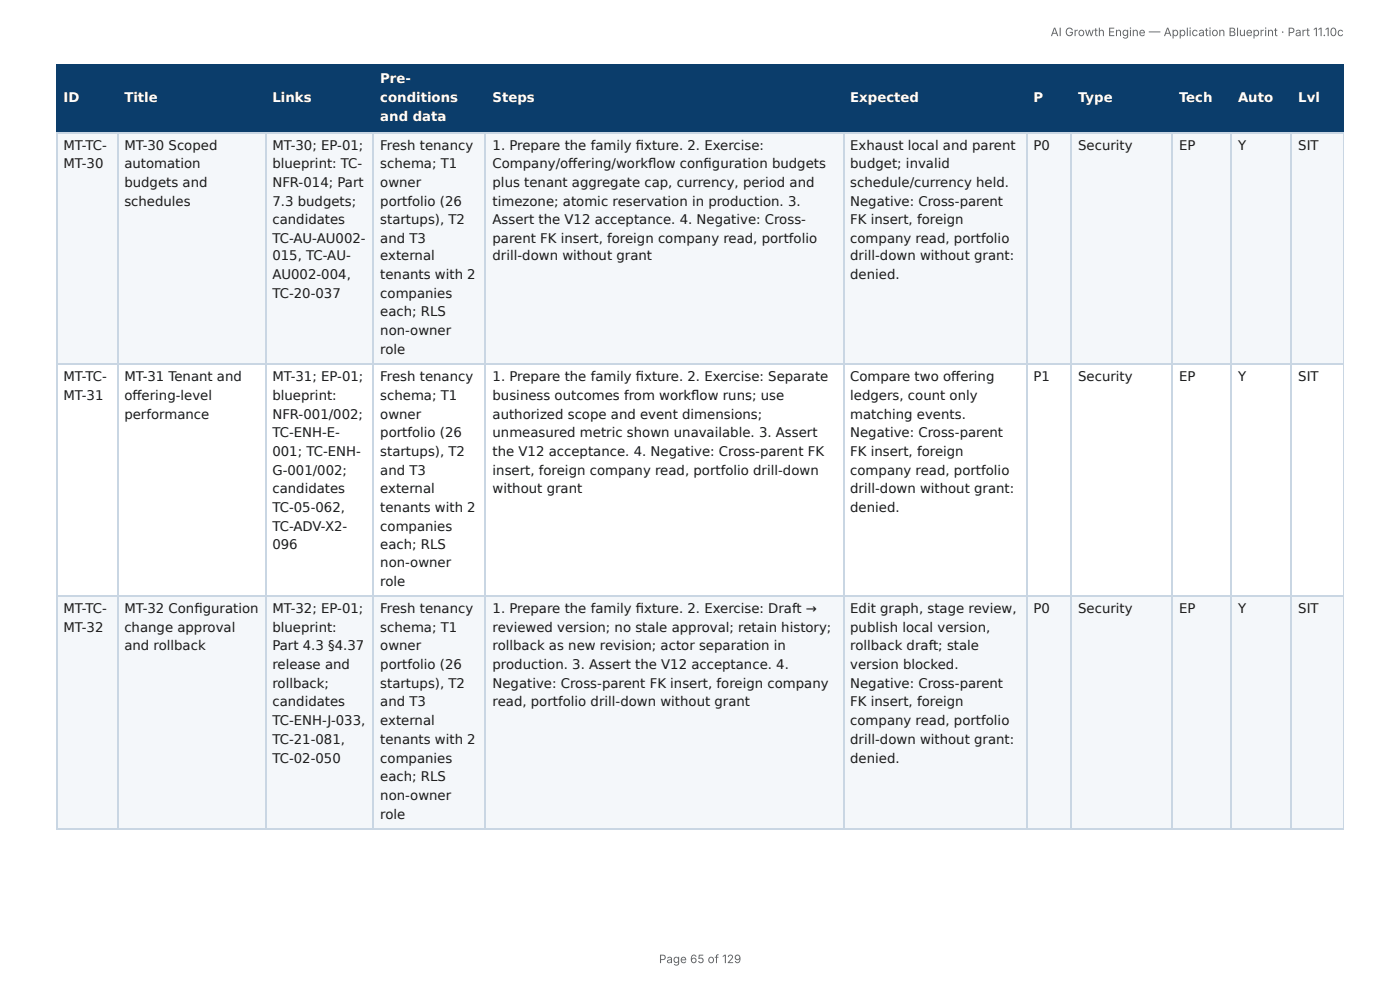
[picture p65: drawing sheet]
<svg xmlns="http://www.w3.org/2000/svg" width="297mm" height="210mm" viewBox="0 0 297 210" stroke-linecap="round" stroke-linejoin="round" font-family="sans-serif">
<defs><g id="words">
<g font-size="2.8" fill="#fff">
<text x="80.8" y="17.7">Pre-</text>
<text x="13.5" y="21.7">ID</text>
<text x="26.4" y="21.7">Title</text>
<text x="57.9" y="21.7">Links</text>
<text x="80.8" y="21.7">conditions</text>
<text x="104.6" y="21.7">Steps</text>
<text x="180.6" y="21.7">Expected</text>
<text x="219.5" y="21.7">P</text>
<text x="229" y="21.7">Type</text>
<text x="250.4" y="21.7">Tech</text>
<text x="262.9" y="21.7">Auto</text>
<text x="275.7" y="21.7">Lvl</text>
<text x="80.8" y="25.7">and data</text>
</g>
<g font-size="2.8" fill="#1a1a1a">
<text x="13.5" y="31.7">MT-TC-</text>
<text x="13.5" y="35.7">MT-30</text>
<text x="26.4" y="31.7">MT-30 Scoped</text>
<text x="26.4" y="35.7">automation</text>
<text x="57.9" y="31.7">MT-30; EP-01;</text>
<text x="57.9" y="35.7">blueprint: TC-</text>
<text x="80.8" y="31.7">Fresh tenancy</text>
<text x="80.8" y="35.7">schema; T1</text>
<text x="104.6" y="31.7">1. Prepare the family fi xture. 2. Exercise:</text>
<text x="104.6" y="35.7">Company/off ering/workfl ow confi guration budgets</text>
<text x="180.6" y="31.7">Exhaust local and parent</text>
<text x="180.6" y="35.7">budget; invalid</text>
<text x="219.5" y="31.7">P0</text>
<text x="229" y="31.7">Security</text>
<text x="250.4" y="31.7">EP</text>
<text x="262.9" y="31.7">Y</text>
<text x="275.7" y="31.7">SIT</text>
<text x="26.4" y="39.7">budgets and</text>
<text x="57.9" y="39.7">NFR-014; Part</text>
<text x="80.8" y="39.7">owner</text>
<text x="104.6" y="39.7">plus tenant aggregate cap, currency, period and</text>
<text x="180.6" y="39.7">schedule/currency held.</text>
<text x="26.4" y="43.7">schedules</text>
<text x="57.9" y="43.7">7.3 budgets;</text>
<text x="57.9" y="47.6">candidates</text>
<text x="80.8" y="43.7">portfolio (26</text>
<text x="80.8" y="47.6">startups), T2</text>
<text x="104.6" y="43.7">timezone; atomic reservation in production. 3.</text>
<text x="104.6" y="47.6">Assert the V12 acceptance. 4. Negative: Cross-</text>
<text x="180.6" y="43.7">Negative: Cross-parent</text>
<text x="180.6" y="47.6">FK insert, foreign</text>
<text x="57.9" y="51.6">TC-AU-AU002-</text>
<text x="80.8" y="51.6">and T3</text>
<text x="104.6" y="51.6">parent FK insert, foreign company read, portfolio</text>
<text x="180.6" y="51.6">company read, portfolio</text>
<text x="57.9" y="55.3">015, TC-AU-</text>
<text x="57.9" y="59.3">AU002-004,</text>
<text x="80.8" y="55.3">external</text>
<text x="80.8" y="59.3">tenants with 2</text>
<text x="104.6" y="55.3">drill-down without grant</text>
<text x="180.6" y="55.3">drill-down without grant:</text>
<text x="180.6" y="59.3">denied.</text>
<text x="57.9" y="63.2">TC-20-037</text>
<text x="80.8" y="63.2">companies</text>
<text x="80.8" y="67.2">each; RLS</text>
<text x="80.8" y="71.2">non-owner</text>
<text x="80.8" y="75.1">role</text>
<text x="13.5" y="81">MT-TC-</text>
<text x="26.4" y="81">MT-31 Tenant and</text>
<text x="57.9" y="81">MT-31; EP-01;</text>
<text x="80.8" y="81">Fresh tenancy</text>
<text x="104.6" y="81">1. Prepare the family fi xture. 2. Exercise: Separate</text>
<text x="180.6" y="81">Compare two off ering</text>
<text x="219.5" y="81">P1</text>
<text x="229" y="81">Security</text>
<text x="250.4" y="81">EP</text>
<text x="262.9" y="81">Y</text>
<text x="275.7" y="81">SIT</text>
<text x="13.5" y="84.9">MT-31</text>
<text x="26.4" y="84.9">off ering-level</text>
<text x="26.4" y="88.9">performance</text>
<text x="57.9" y="84.9">blueprint:</text>
<text x="57.9" y="88.9">NFR-001/002;</text>
<text x="80.8" y="84.9">schema; T1</text>
<text x="80.8" y="88.9">owner</text>
<text x="104.6" y="84.9">business outcomes from workfl ow runs; use</text>
<text x="104.6" y="88.9">authorized scope and event dimensions;</text>
<text x="180.6" y="84.9">ledgers, count only</text>
<text x="180.6" y="88.9">matching events.</text>
<text x="57.9" y="92.9">TC-ENH-E-</text>
<text x="80.8" y="92.9">portfolio (26</text>
<text x="104.6" y="92.9">unmeasured metric shown unavailable. 3. Assert</text>
<text x="180.6" y="92.9">Negative: Cross-parent</text>
<text x="57.9" y="96.8">001; TC-ENH-</text>
<text x="57.9" y="100.8">G-001/002;</text>
<text x="80.8" y="96.8">startups), T2</text>
<text x="80.8" y="100.8">and T3</text>
<text x="104.6" y="96.8">the V12 acceptance. 4. Negative: Cross-parent FK</text>
<text x="104.6" y="100.8">insert, foreign company read, portfolio drill-down</text>
<text x="180.6" y="96.8">FK insert, foreign</text>
<text x="180.6" y="100.8">company read, portfolio</text>
<text x="57.9" y="104.8">candidates</text>
<text x="80.8" y="104.8">external</text>
<text x="104.6" y="104.8">without grant</text>
<text x="180.6" y="104.8">drill-down without grant:</text>
<text x="57.9" y="108.7">TC-05-062,</text>
<text x="57.9" y="112.7">TC-ADV-X2-</text>
<text x="80.8" y="108.7">tenants with 2</text>
<text x="80.8" y="112.7">companies</text>
<text x="180.6" y="108.7">denied.</text>
<text x="57.9" y="116.7">096</text>
<text x="80.8" y="116.7">each; RLS</text>
<text x="80.8" y="120.4">non-owner</text>
<text x="80.8" y="124.4">role</text>
<text x="13.5" y="130.2">MT-TC-</text>
<text x="26.4" y="130.2">MT-32 Confi guration</text>
<text x="57.9" y="130.2">MT-32; EP-01;</text>
<text x="80.8" y="130.2">Fresh tenancy</text>
<text x="104.6" y="130.2">1. Prepare the family fi xture. 2. Exercise: Draft →</text>
<text x="180.6" y="130.2">Edit graph, stage review,</text>
<text x="219.5" y="130.2">P0</text>
<text x="229" y="130.2">Security</text>
<text x="250.4" y="130.2">EP</text>
<text x="262.9" y="130.2">Y</text>
<text x="275.7" y="130.2">SIT</text>
<text x="13.5" y="134.1">MT-32</text>
<text x="26.4" y="134.1">change approval</text>
<text x="57.9" y="134.1">blueprint:</text>
<text x="80.8" y="134.1">schema; T1</text>
<text x="104.6" y="134.1">reviewed version; no stale approval; retain history;</text>
<text x="180.6" y="134.1">publish local version,</text>
<text x="26.4" y="138.1">and rollback</text>
<text x="57.9" y="138.1">Part 4.3 §4.37</text>
<text x="57.9" y="142.1">release and</text>
<text x="80.8" y="138.1">owner</text>
<text x="80.8" y="142.1">portfolio (26</text>
<text x="104.6" y="138.1">rollback as new revision; actor separation in</text>
<text x="104.6" y="142.1">production. 3. Assert the V12 acceptance. 4.</text>
<text x="180.6" y="138.1">rollback draft; stale</text>
<text x="180.6" y="142.1">version blocked.</text>
<text x="57.9" y="146">rollback;</text>
<text x="80.8" y="146">startups), T2</text>
<text x="104.6" y="146">Negative: Cross-parent FK insert, foreign company</text>
<text x="180.6" y="146">Negative: Cross-parent</text>
<text x="57.9" y="150">candidates</text>
<text x="57.9" y="154">TC-ENH-J-033,</text>
<text x="80.8" y="150">and T3</text>
<text x="80.8" y="154">external</text>
<text x="104.6" y="150">read, portfolio drill-down without grant</text>
<text x="180.6" y="150">FK insert, foreign</text>
<text x="180.6" y="154">company read, portfolio</text>
<text x="57.9" y="158">TC-21-081,</text>
<text x="57.9" y="161.9">TC-02-050</text>
<text x="80.8" y="158">tenants with 2</text>
<text x="80.8" y="161.9">companies</text>
<text x="180.6" y="158">drill-down without grant:</text>
<text x="180.6" y="161.9">denied.</text>
<text x="80.8" y="165.9">each; RLS</text>
<text x="80.8" y="169.9">non-owner</text>
<text x="80.8" y="173.8">role</text>
</g>
<g font-size="2.5" fill="#666">
<text x="223.1" y="7.7">AI Growth Engine — Application Blueprint · Part 11.10c</text>
<text x="140" y="204.5">Page 65 of 129</text>
</g>
</g></defs>
<g fill="#0b3d6b">
<path d="M12.2 14h12.7v14h-12.7z"/>
<path d="M24.9 14h31.5v14h-31.5z"/>
<path d="M56.4 14h23v14h-23z"/>
<path d="M79.4 14h23.8v14h-23.8z"/>
<path d="M103.2 14h75.9v14h-75.9z"/>
<path d="M179.1 14h38.9v14h-38.9z"/>
<path d="M218 14h9.5v14h-9.5z"/>
<path d="M227.5 14h21.5v14h-21.5z"/>
<path d="M249 14h12.4v14h-12.4z"/>
<path d="M261.4 14h13v14h-13z"/>
<path d="M274.4 14h11v14h-11z"/>
</g>
<g fill="#f4f7fa">
<path d="M12.2 28h12.7v49.5h-12.7z"/>
<path d="M24.9 28h31.5v49.5h-31.5z"/>
<path d="M56.4 28h23v49.5h-23z"/>
<path d="M79.4 28h23.8v49.5h-23.8z"/>
<path d="M103.2 28h75.9v49.5h-75.9z"/>
<path d="M179.1 28h38.9v49.5h-38.9z"/>
<path d="M218 28h9.5v49.5h-9.5z"/>
<path d="M227.5 28h21.5v49.5h-21.5z"/>
<path d="M249 28h12.4v49.5h-12.4z"/>
<path d="M261.4 28h13v49.5h-13z"/>
<path d="M274.4 28h11v49.5h-11z"/>
<path d="M12.2 126.7h12.7v49.2h-12.7z"/>
<path d="M24.9 126.7h31.5v49.2h-31.5z"/>
<path d="M56.4 126.7h23v49.2h-23z"/>
<path d="M79.4 126.7h23.8v49.2h-23.8z"/>
<path d="M103.2 126.7h75.9v49.2h-75.9z"/>
<path d="M179.1 126.7h38.9v49.2h-38.9z"/>
<path d="M218 126.7h9.5v49.2h-9.5z"/>
<path d="M227.5 126.7h21.5v49.2h-21.5z"/>
<path d="M249 126.7h12.4v49.2h-12.4z"/>
<path d="M261.4 126.7h13v49.2h-13z"/>
<path d="M274.4 126.7h11v49.2h-11z"/>
</g>
<g fill="none" stroke="#0b3d6b" stroke-width=".26">
<path d="M11.9 13.9h273.5M12 13.8v14.5M25 13.8v14.5M56.5 13.8v14.5M79.2 13.8v14.5M103.1 13.8v14.5M179.3 13.8v14.5M218.1 13.8v14.5M227.4 13.8v14.5M248.8 13.8v14.5M261.5 13.8v14.5M274.2 13.8v14.5"/>
<path d="M11.9 28.2h273.5"/>
</g>
<path d="M285.3 13.8v14.5" fill="none" stroke="#0b3d6b" stroke-width=".21"/>
<g fill="none" stroke="#c9d6e3" stroke-width=".26">
<path d="M11.9 28.2h273.5M12 28.3v147.6M25 28.3v147.6M56.5 28.3v147.6M79.2 28.3v147.6M103.1 28.3v147.6M179.3 28.3v147.6M218.1 28.3v147.6M227.4 28.3v147.6M248.8 28.3v147.6M261.5 28.3v147.6M274.2 28.3v147.6"/>
<path d="M11.9 77.4h273.5M11.9 126.6h273.5M11.9 176.1h273.5"/>
</g>
<path d="M285.3 28.3v147.6" fill="none" stroke="#c9d6e3" stroke-width=".21"/>
<use href="#words"/>
</svg>
